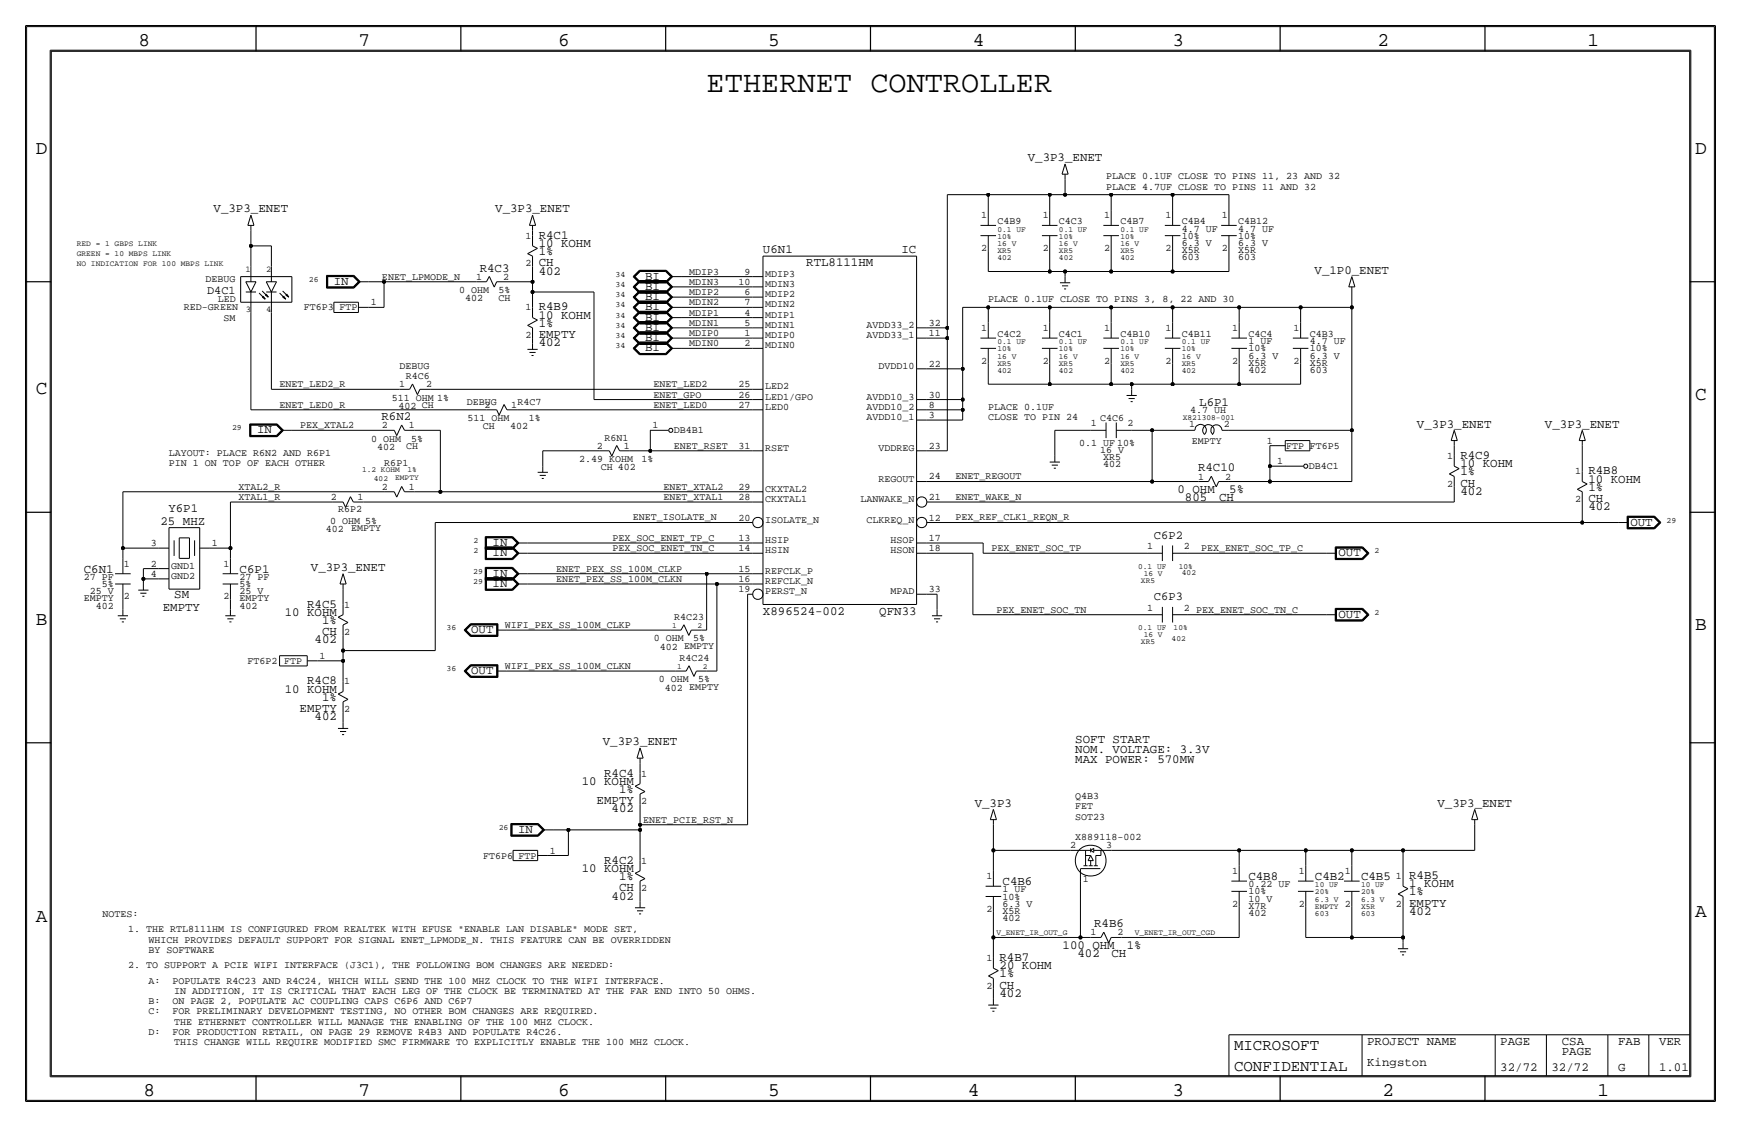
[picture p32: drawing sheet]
<svg xmlns="http://www.w3.org/2000/svg" width="432mm" height="279mm" viewBox="0 0 432 279" stroke-linecap="round" stroke-linejoin="round" font-family="sans-serif">
<defs><g id="words">
<text font-size="7.5" x="175.3" y="22.8">ETHERNET CONTROLLER</text>
<g font-size="4.8">
<text x="34.3" y="11.4">8</text>
<text x="88.9" y="11.4">7</text>
<text x="138.4" y="11.4">6</text>
<text x="190.5" y="11.4">5</text>
<text x="241.3" y="11.4">4</text>
<text x="290.8" y="11.4">3</text>
<text x="341.6" y="11.4">2</text>
<text x="393.7" y="11.4">1</text>
<text x="8.9" y="38.1">D</text>
<text x="420.4" y="38.1">D</text>
<text x="8.9" y="97.8">C</text>
<text x="420.4" y="99.1">C</text>
<text x="8.9" y="154.9">B</text>
<text x="420.4" y="156.2">B</text>
<text x="420.4" y="227.3">A</text>
<text x="8.9" y="228.6">A</text>
<text x="35.6" y="271.8">8</text>
<text x="88.9" y="271.8">7</text>
<text x="138.4" y="271.8">6</text>
<text x="190.5" y="271.8">5</text>
<text x="240" y="271.8">4</text>
<text x="290.8" y="271.8">3</text>
<text x="342.9" y="271.8">2</text>
<text x="396.2" y="271.8">1</text>
</g>
<g font-size="3.9">
<text x="306.1" y="260.4">MICROSOFT</text>
<text x="306.1" y="265.4">CONFIDENTIAL</text>
</g>
<g font-size="3.1">
<text x="254.9" y="40">V_3P3_ENET</text>
<text x="53" y="52.7">V_3P3_ENET</text>
<text x="122.8" y="52.7">V_3P3_ENET</text>
<text x="133.6" y="59.2">R4C1</text>
<text x="133.6" y="61.2">10 KOHM</text>
<text x="133.6" y="63.2">1%</text>
<text x="189.2" y="62.7">U6N1</text>
<text x="223.6" y="62.7">IC</text>
<text x="82.8" y="70.6">IN</text>
<text x="119" y="67.3">R4C3</text>
<text x="133.6" y="68.1">402</text>
<text x="133.6" y="66">CH</text>
<text x="160" y="71.9">BI</text>
<text x="160" y="69.3">BI</text>
<text x="200" y="66">RTL8111HM</text>
<text x="326" y="67.9">V_1P0_ENET</text>
<text x="133.6" y="77">R4B9</text>
<text x="160" y="77">BI</text>
<text x="160" y="74.4">BI</text>
<text x="133.6" y="81">1%</text>
<text x="133.6" y="83.8">EMPTY</text>
<text x="133.6" y="79">10 KOHM</text>
<text x="160" y="82">BI</text>
<text x="160" y="79.5">BI</text>
<text x="133.6" y="85.9">402</text>
<text x="160" y="84.6">BI</text>
<text x="160" y="87.1">BI</text>
<text x="297.4" y="100.7">L6P1</text>
<text x="63.8" y="107.4">IN</text>
<text x="94.6" y="104.1">R6N2</text>
<text x="351.4" y="106">V_3P3_ENET</text>
<text x="383.2" y="106">V_3P3_ENET</text>
<text x="362.2" y="113.8">R4C9</text>
<text x="297.1" y="116.8">R4C10</text>
<text x="362.2" y="117.9">1%</text>
<text x="362.2" y="115.8">10 KOHM</text>
<text x="394" y="119.6">10 KOHM</text>
<text x="394" y="117.6">R4B8</text>
<text x="292" y="122.2">0 OHM</text>
<text x="293.9" y="124.2">805</text>
<text x="302.3" y="124.1">CH</text>
<text x="304.9" y="122.2">5%</text>
<text x="362.2" y="122.7">402</text>
<text x="362.2" y="120.6">CH</text>
<text x="394" y="121.7">1%</text>
<text x="394" y="124.5">CH</text>
<text x="39.8" y="130.3">25 MHZ</text>
<text x="41.8" y="127.1">Y6P1</text>
<text x="394" y="126.5">402</text>
<text x="404.4" y="130.3">OUT</text>
<text x="122.2" y="137.9">IN</text>
<text x="122.2" y="135.4">IN</text>
<text x="332" y="137.9">OUT</text>
<text x="20.8" y="142">C6N1</text>
<text x="59.4" y="142">C6P1</text>
<text x="77.1" y="141.6">V_3P3_ENET</text>
<text x="122.2" y="143">IN</text>
<text x="43.2" y="148.2">SM</text>
<text x="122.2" y="145.5">IN</text>
<text x="40.4" y="151.6">EMPTY</text>
<text x="70.6" y="152.7">10 KOHM</text>
<text x="76.2" y="150.6">R4C5</text>
<text x="79.9" y="154.7">1%</text>
<text x="189.2" y="152.4">X896524-002</text>
<text x="218.1" y="152.4">QFN33</text>
<text x="332" y="153.2">OUT</text>
<text x="78" y="159.5">402</text>
<text x="79.9" y="157.5">CH</text>
<text x="116.8" y="157">OUT</text>
<text x="116.8" y="167.1">OUT</text>
<text x="70.6" y="171.7">10 KOHM</text>
<text x="76.2" y="169.7">R4C8</text>
<text x="79.9" y="173.7">1%</text>
<text x="74.3" y="176.5">EMPTY</text>
<text x="78" y="178.6">402</text>
<text x="149.5" y="184.8">V_3P3_ENET</text>
<text x="266.7" y="184.1">SOFT START</text>
<text x="266.7" y="189.2">MAX POWER: 570MW</text>
<text x="266.7" y="186.7">NOM. VOLTAGE: 3.3V</text>
<text x="144.3" y="194.6">10 KOHM</text>
<text x="149.8" y="192.5">R4C4</text>
<text x="153.5" y="196.6">1%</text>
<text x="148" y="199.4">EMPTY</text>
<text x="151.7" y="201.4">402</text>
<text x="241.8" y="200">V_3P3</text>
<text x="356.5" y="200">V_3P3_ENET</text>
<text x="128.5" y="206.5">IN</text>
<text x="149.8" y="214.1">R4C2</text>
<text x="144.3" y="216.2">10 KOHM</text>
<text x="153.5" y="218.2">1%</text>
<text x="153.5" y="221">CH</text>
<text x="248.7" y="219.5">C4B6</text>
<text x="309.6" y="218.2">C4B8</text>
<text x="326.1" y="218.2">C4B2</text>
<text x="337.6" y="218.2">C4B5</text>
<text x="349.5" y="217.9">R4B5</text>
<text x="349.5" y="220">1 KOHM</text>
<text x="349.5" y="222">1%</text>
<text x="151.7" y="223">402</text>
<text x="349.5" y="224.8">EMPTY</text>
<text x="349.5" y="226.8">402</text>
<text x="271.4" y="229.9">R4B6</text>
<text x="247.9" y="238.3">R4B7</text>
<text x="263.5" y="235.2">100 OHM</text>
<text x="267.2" y="237.2">402</text>
<text x="275.7" y="237.1">CH</text>
<text x="279.5" y="235.2">1%</text>
<text x="247.9" y="245.1">CH</text>
<text x="247.9" y="240.3">20 KOHM</text>
<text x="247.9" y="242.3">1%</text>
<text x="247.9" y="247.1">402</text>
<text x="339.1" y="259.1">PROJECT NAME</text>
<text x="372.1" y="259.1">PAGE</text>
<text x="387.3" y="259.1">CSA</text>
<text x="387.3" y="261.6">PAGE</text>
<text x="401.3" y="259.1">FAB</text>
<text x="411.5" y="259.1">VER</text>
<text x="339.1" y="264.2">Kingston</text>
<text x="372.1" y="265.4">32/72</text>
<text x="384.8" y="265.4">32/72</text>
<text x="401.3" y="265.4">G</text>
<text x="411.5" y="265.4">1.01</text>
</g>
<g font-size="3">
<text x="286.2" y="133.6">C6P2</text>
<text x="286.2" y="148.8">C6P3</text>
</g>
<text font-size="2.9" x="51.4" y="73">D4C1</text>
<g font-size="2.5">
<text x="274.3" y="47">PLACE 4.7UF CLOSE TO PINS 11 AND 32</text>
<text x="274.3" y="44.4">PLACE 0.1UF CLOSE TO PINS 11, 23 AND 32</text>
<text x="130.3" y="59.2">1</text>
<text x="243.4" y="54.1">1</text>
<text x="247.4" y="55.6">C4B9</text>
<text x="258.6" y="54.1">1</text>
<text x="262.6" y="55.6">C4C3</text>
<text x="273.8" y="54.1">1</text>
<text x="277.9" y="55.6">C4B7</text>
<text x="289.1" y="54.1">1</text>
<text x="293.1" y="55.6">C4B4</text>
<text x="293.1" y="59.2">10%</text>
<text x="293.1" y="57.4">4.7 UF</text>
<text x="303.1" y="54.1">1</text>
<text x="307.1" y="55.6">C4B12</text>
<text x="307.1" y="59.2">10%</text>
<text x="307.1" y="57.4">4.7 UF</text>
<text x="243.4" y="62.2">2</text>
<text x="258.6" y="62.2">2</text>
<text x="273.8" y="62.2">2</text>
<text x="289.1" y="62.2">2</text>
<text x="293.1" y="62.7">X5R</text>
<text x="293.1" y="61">6.3 V</text>
<text x="293.1" y="64.5">603</text>
<text x="303.1" y="62.2">2</text>
<text x="307.1" y="62.7">X5R</text>
<text x="307.1" y="61">6.3 V</text>
<text x="307.1" y="64.5">603</text>
<text x="51" y="69.9">DEBUG</text>
<text x="94.7" y="69.3">ENET_LPMODE_N</text>
<text x="118.1" y="69.4">1</text>
<text x="124.8" y="69.4">2</text>
<text x="130.3" y="66">2</text>
<text x="170.9" y="70.6">MDIN3</text>
<text x="170.9" y="68.1">MDIP3</text>
<text x="183.2" y="70.6">10</text>
<text x="184.7" y="68.1">9</text>
<text x="189.7" y="68.6">MDIP3</text>
<text x="189.7" y="71.1">MDIN3</text>
<text x="45.6" y="76.9">RED-GREEN</text>
<text x="54" y="74.9">LED</text>
<text x="75.4" y="77">FT6P3</text>
<text x="84.2" y="77">FTP</text>
<text x="91.9" y="75.7">1</text>
<text x="113.9" y="72.6">0 OHM</text>
<text x="115.4" y="74.7">402</text>
<text x="123.6" y="74.6">CH</text>
<text x="123.6" y="72.6">5%</text>
<text x="130.3" y="77">1</text>
<text x="170.9" y="75.7">MDIN2</text>
<text x="170.9" y="73.2">MDIP2</text>
<text x="184.7" y="73.2">6</text>
<text x="184.7" y="75.7">7</text>
<text x="189.7" y="76.2">MDIN2</text>
<text x="189.7" y="73.7">MDIP2</text>
<text x="245.1" y="74.9">PLACE 0.1UF CLOSE TO PINS 3, 8, 22 AND 30</text>
<text x="55.4" y="79.5">SM</text>
<text x="130.3" y="83.8">2</text>
<text x="170.9" y="78.2">MDIP1</text>
<text x="170.9" y="80.8">MDIN1</text>
<text x="170.9" y="83.3">MDIP0</text>
<text x="184.7" y="78.2">4</text>
<text x="184.7" y="83.3">1</text>
<text x="184.7" y="80.8">5</text>
<text x="189.7" y="83.8">MDIP0</text>
<text x="189.7" y="81.3">MDIN1</text>
<text x="189.7" y="78.7">MDIP1</text>
<text x="214.9" y="83.8">AVDD33_1</text>
<text x="214.9" y="81.3">AVDD33_2</text>
<text x="230.4" y="80.8">32</text>
<text x="230.4" y="83.3">11</text>
<text x="243.4" y="82.1">1</text>
<text x="247.4" y="83.6">C4C2</text>
<text x="258.6" y="82.1">1</text>
<text x="262.6" y="83.6">C4C1</text>
<text x="273.8" y="82.1">1</text>
<text x="277.9" y="83.6">C4B10</text>
<text x="289.1" y="82.1">1</text>
<text x="293.1" y="83.6">C4B11</text>
<text x="305.6" y="82.1">1</text>
<text x="309.6" y="83.6">C4C4</text>
<text x="320.8" y="82">1</text>
<text x="324.9" y="83.6">C4B3</text>
<text x="170.9" y="85.9">MDIN0</text>
<text x="184.7" y="85.9">2</text>
<text x="189.7" y="86.4">MDIN0</text>
<text x="309.6" y="87.1">10%</text>
<text x="309.6" y="88.9">6.3 V</text>
<text x="309.6" y="85.3">1 UF</text>
<text x="324.9" y="87.1">10%</text>
<text x="324.9" y="88.9">6.3 V</text>
<text x="324.9" y="85.3">4.7 UF</text>
<text x="99.1" y="91.4">DEBUG</text>
<text x="100.7" y="94">R4C6</text>
<text x="217.9" y="91.4">DVDD10</text>
<text x="230.4" y="90.9">22</text>
<text x="243.4" y="90.2">2</text>
<text x="258.6" y="90.2">2</text>
<text x="273.8" y="90.2">2</text>
<text x="289.1" y="90.2">2</text>
<text x="305.6" y="90.2">2</text>
<text x="309.6" y="92.5">402</text>
<text x="309.6" y="90.7">X5R</text>
<text x="320.8" y="90.2">2</text>
<text x="324.9" y="90.7">X5R</text>
<text x="324.9" y="92.5">603</text>
<text x="69.3" y="96">ENET_LED2_R</text>
<text x="69.3" y="101.1">ENET_LED0_R</text>
<text x="97.2" y="99.3">511 OHM 1%</text>
<text x="98.9" y="101.3">402 CH</text>
<text x="99" y="96">1</text>
<text x="105.7" y="96">2</text>
<text x="115.7" y="100.3">DEBUG</text>
<text x="120.1" y="101.1">2</text>
<text x="126.8" y="101.1">1</text>
<text x="128.3" y="100.3">R4C7</text>
<text x="162.1" y="96">ENET_LED2</text>
<text x="162.1" y="98.6">ENET_GPO</text>
<text x="162.1" y="101.1">ENET_LED0</text>
<text x="183.2" y="96">25</text>
<text x="183.2" y="98.6">26</text>
<text x="183.2" y="101.1">27</text>
<text x="189.7" y="96.5">LED2</text>
<text x="189.7" y="99.1">LED1/GPO</text>
<text x="189.7" y="101.6">LED0</text>
<text x="214.9" y="101.6">AVDD10_2</text>
<text x="214.9" y="99.1">AVDD10_3</text>
<text x="230.4" y="98.6">30</text>
<text x="230.4" y="101.1">8</text>
<text x="245.1" y="101.6">PLACE 0.1UF</text>
<text x="74.4" y="106.2">PEX_XTAL2</text>
<text x="94.7" y="106.2">2</text>
<text x="101.4" y="106.2">1</text>
<text x="115.9" y="104.4">511 OHM</text>
<text x="119.8" y="106.3">CH</text>
<text x="126.5" y="106.4">402</text>
<text x="131.2" y="104.4">1%</text>
<text x="161.8" y="106.2">1</text>
<text x="167.1" y="107.4">DB4B1</text>
<text x="214.9" y="104.1">AVDD10_1</text>
<text x="230.4" y="103.6">3</text>
<text x="245.1" y="104.1">CLOSE TO PIN 24</text>
<text x="270.5" y="105.7">1</text>
<text x="272.9" y="104.4">C4C6</text>
<text x="279.7" y="105.7">2</text>
<text x="294.9" y="105.9">1</text>
<text x="295.2" y="102.4">4.7 UH</text>
<text x="303.5" y="105.9">2</text>
<text x="41.9" y="113">LAYOUT: PLACE R6N2 AND R6P1</text>
<text x="92" y="109.5">0 OHM</text>
<text x="93.5" y="111.5">402</text>
<text x="100.7" y="111.4">CH</text>
<text x="102" y="109.5">5%</text>
<text x="148.1" y="111.3">2</text>
<text x="149.9" y="109.2">R6N1</text>
<text x="154.7" y="111.3">1</text>
<text x="167.1" y="111.3">ENET_RSET</text>
<text x="183.2" y="111.3">31</text>
<text x="189.7" y="111.8">RSET</text>
<text x="217.9" y="111.8">VDDREG</text>
<text x="230.4" y="111.3">23</text>
<text x="267.7" y="110.5">0.1 UF 10%</text>
<text x="272.9" y="112.3">16 V</text>
<text x="295.6" y="110.1">EMPTY</text>
<text x="314.2" y="110">1</text>
<text x="319" y="111.3">FTP FT6P5</text>
<text x="358.9" y="113.8">1</text>
<text x="41.9" y="115.5">PIN 1 ON TOP OF EACH OTHER</text>
<text x="95.3" y="115.6">R6P1</text>
<text x="143.7" y="114.6">2.49 KOHM</text>
<text x="149" y="116.5">CH 402</text>
<text x="159.1" y="114.6">1%</text>
<text x="217.9" y="119.4">REGOUT</text>
<text x="230.4" y="118.9">24</text>
<text x="237" y="118.9">ENET_REGOUT</text>
<text x="273.6" y="114">XR5</text>
<text x="273.6" y="115.8">402</text>
<text x="297.2" y="118.9">1</text>
<text x="303.8" y="118.9">2</text>
<text x="316.8" y="115.1">1</text>
<text x="324.6" y="116.3">DB4C1</text>
<text x="390.7" y="117.6">1</text>
<text x="59.2" y="121.4">XTAL2_R</text>
<text x="59.2" y="124">XTAL1_R</text>
<text x="82" y="124">2</text>
<text x="88.7" y="124">1</text>
<text x="94.7" y="121.4">2</text>
<text x="101.4" y="121.4">1</text>
<text x="164.6" y="124">ENET_XTAL1</text>
<text x="164.6" y="121.4">ENET_XTAL2</text>
<text x="183.2" y="121.4">29</text>
<text x="183.2" y="124">28</text>
<text x="189.7" y="124.5">CKXTAL1</text>
<text x="189.7" y="121.9">CKXTAL2</text>
<text x="213.4" y="124.5">LANWAKE_N</text>
<text x="230.4" y="124">21</text>
<text x="237" y="124">ENET_WAKE_N</text>
<text x="358.9" y="120.7">2</text>
<text x="390.7" y="124.5">2</text>
<text x="80.8" y="131.8">402</text>
<text x="81.9" y="129.8">0 OHM 5%</text>
<text x="83.9" y="127">R6P2</text>
<text x="87.1" y="131.7">EMPTY</text>
<text x="157" y="129">ENET_ISOLATE_N</text>
<text x="183.2" y="129">20</text>
<text x="189.7" y="129.5">ISOLATE_N</text>
<text x="214.9" y="129.5">CLKREQ_N</text>
<text x="230.4" y="129">12</text>
<text x="237" y="129">PEX_REF_CLK1_REQN_R</text>
<text x="37.4" y="135.4">3</text>
<text x="52.6" y="135.4">1</text>
<text x="151.9" y="134.1">PEX_SOC_ENET_TP_C</text>
<text x="151.9" y="136.7">PEX_SOC_ENET_TN_C</text>
<text x="183.2" y="134.1">13</text>
<text x="183.2" y="136.7">14</text>
<text x="189.7" y="137.2">HSIN</text>
<text x="189.7" y="134.6">HSIP</text>
<text x="220.9" y="137.2">HSON</text>
<text x="220.9" y="134.6">HSOP</text>
<text x="230.4" y="134.1">17</text>
<text x="230.4" y="136.7">18</text>
<text x="245.9" y="136.7">PEX_ENET_SOC_TP</text>
<text x="284.5" y="136.2">1</text>
<text x="293.6" y="136.2">2</text>
<text x="297.9" y="136.7">PEX_ENET_SOC_TP_C</text>
<text x="20.8" y="143.8">27 PF</text>
<text x="30.7" y="140.5">1</text>
<text x="37.4" y="143">4</text>
<text x="37.4" y="140.5">2</text>
<text x="42.4" y="143.5">GND2</text>
<text x="42.4" y="141">GND1</text>
<text x="55.4" y="140.5">1</text>
<text x="59.4" y="143.8">27 PF</text>
<text x="137.9" y="141.7">ENET_PEX_SS_100M_CLKP</text>
<text x="183.2" y="141.7">15</text>
<text x="189.7" y="142.2">REFCLK_P</text>
<text x="20.8" y="149.1">EMPTY</text>
<text x="22.2" y="147.3">25 V</text>
<text x="25.2" y="145.5">5%</text>
<text x="30.7" y="148.6">2</text>
<text x="55.4" y="148.6">2</text>
<text x="59.4" y="149.1">EMPTY</text>
<text x="59.4" y="145.5">5%</text>
<text x="59.4" y="147.3">25 V</text>
<text x="137.9" y="144.3">ENET_PEX_SS_100M_CLKN</text>
<text x="183.2" y="144.3">16</text>
<text x="183.2" y="146.8">19</text>
<text x="189.7" y="144.8">REFCLK_N</text>
<text x="189.7" y="147.3">PERST_N</text>
<text x="220.9" y="147.3">MPAD</text>
<text x="230.4" y="146.8">33</text>
<text x="23.7" y="150.9">402</text>
<text x="59.4" y="150.9">402</text>
<text x="85.3" y="150.6">1</text>
<text x="125.2" y="155.7">WIFI_PEX_SS_100M_CLKP</text>
<text x="167.2" y="153.7">R4C23</text>
<text x="247.1" y="151.9">PEX_ENET_SOC_TN</text>
<text x="284.5" y="151.4">1</text>
<text x="293.6" y="151.4">2 PEX_ENET_SOC_TN_C</text>
<text x="85.3" y="157.5">2</text>
<text x="162.1" y="159">0 OHM</text>
<text x="163.6" y="161">402 EMPTY</text>
<text x="171.9" y="159">5%</text>
<text x="61.4" y="164.6">FT6P2</text>
<text x="70.5" y="164.6">FTP</text>
<text x="79.2" y="163.3">1</text>
<text x="125.2" y="165.9">WIFI_PEX_SS_100M_CLKN</text>
<text x="168.5" y="163.8">R4C24</text>
<text x="85.3" y="169.7">1</text>
<text x="163.4" y="169.2">0 OHM</text>
<text x="164.9" y="171.2">402 EMPTY</text>
<text x="173.2" y="169.2">5%</text>
<text x="85.3" y="176.6">2</text>
<text x="159" y="192.6">1</text>
<text x="159" y="199.4">2</text>
<text x="159.5" y="204">ENET_PCIE_RST_N</text>
<text x="266.7" y="203.2">SOT23</text>
<text x="266.7" y="200.7">FET</text>
<text x="266.7" y="198.1">Q4B3</text>
<text x="266.7" y="208.3">X889118-002</text>
<text x="119.8" y="212.9">FT6P6</text>
<text x="128.6" y="212.9">FTP</text>
<text x="136.4" y="211.6">1</text>
<text x="159" y="214.1">1</text>
<text x="265.4" y="210.3">2</text>
<text x="274.3" y="210.3">3</text>
<text x="159" y="221">2</text>
<text x="244.6" y="217.9">1</text>
<text x="248.7" y="221.2">1 UF</text>
<text x="268.6" y="218.6">1</text>
<text x="305.6" y="216.7">1</text>
<text x="309.6" y="220">0.22 UF</text>
<text x="309.6" y="221.7">10%</text>
<text x="322.1" y="216.7">1</text>
<text x="333.5" y="216.7">1</text>
<text x="346.2" y="217.9">1</text>
<text x="25.4" y="227.3">NOTES:</text>
<text x="244.6" y="226.1">2</text>
<text x="248.7" y="223">10%</text>
<text x="248.7" y="226.6">X5R</text>
<text x="248.7" y="224.8">6.3 V</text>
<text x="305.6" y="224.8">2</text>
<text x="309.6" y="225.3">X7R</text>
<text x="309.6" y="223.5">10 V</text>
<text x="309.6" y="227.1">402</text>
<text x="322.1" y="224.8">2</text>
<text x="333.5" y="224.8">2</text>
<text x="346.2" y="224.8">2</text>
<text x="31.7" y="231.1">1. THE RTL8111HM IS CONFIGURED FROM REALTEK WITH EFUSE &quot;ENABLE LAN DISABLE&quot; MODE SET,</text>
<text x="36.8" y="233.7">WHICH PROVIDES DEFAULT SUPPORT FOR SIGNAL ENET_LPMODE_N. THIS FEATURE CAN BE OVERRIDDEN</text>
<text x="248.7" y="228.3">402</text>
<text x="270.5" y="231.9">1</text>
<text x="277.2" y="231.9">2</text>
<text x="36.8" y="236.2">BY SOFTWARE</text>
<text x="244.6" y="238.3">1</text>
<text x="31.7" y="240">2. TO SUPPORT A PCIE WIFI INTERFACE (J3C1), THE FOLLOWING BOM CHANGES ARE NEEDED:</text>
<text x="36.8" y="243.8">A:</text>
<text x="42.8" y="243.8">POPULATE R4C23 AND R4C24, WHICH WILL SEND THE 100 MHZ CLOCK TO THE WIFI INTERFACE.</text>
<text x="244.6" y="245.1">2</text>
<text x="36.8" y="251.5">C:</text>
<text x="36.8" y="248.9">B:</text>
<text x="42.8" y="251.5">FOR PRELIMINARY DEVELOPMENT TESTING, NO OTHER BOM CHANGES ARE REQUIRED.</text>
<text x="42.8" y="248.9">ON PAGE 2, POPULATE AC COUPLING CAPS C6P6 AND C6P7</text>
<text x="43.2" y="246.4">IN ADDITION, IT IS CRITICAL THAT EACH LEG OF THE CLOCK BE TERMINATED AT THE FAR END INTO 50 OHMS.</text>
<text x="36.8" y="256.5">D:</text>
<text x="42.8" y="256.5">FOR PRODUCTION RETAIL, ON PAGE 29 REMOVE R4B3 AND POPULATE R4C26.</text>
<text x="43.2" y="254">THE ETHERNET CONTROLLER WILL MANAGE THE ENABLING OF THE 100 MHZ CLOCK.</text>
<text x="43.2" y="259.1">THIS CHANGE WILL REQUIRE MODIFIED SMC FIRMWARE TO EXPLICITLY ENABLE THE 100 MHZ CLOCK.</text>
</g>
<g font-size="2.2">
<text x="60.9" y="67.3">1</text>
<text x="66" y="67.3">2</text>
<text x="61" y="77.5">3</text>
<text x="66" y="77.5">4</text>
</g>
<g font-size="2">
<text x="247.4" y="59.2">10%</text>
<text x="247.4" y="57.4">0.1 UF</text>
<text x="262.6" y="59.2">10%</text>
<text x="262.6" y="57.4">0.1 UF</text>
<text x="277.9" y="59.2">10%</text>
<text x="277.9" y="57.4">0.1 UF</text>
<text x="19" y="63.5">GREEN = 10 MBPS LINK</text>
<text x="19" y="61">RED = 1 GBPS LINK</text>
<text x="247.4" y="64.5">402</text>
<text x="247.4" y="62.7">XR5</text>
<text x="247.4" y="60.9">16 V</text>
<text x="262.6" y="64.5">402</text>
<text x="262.6" y="62.7">XR5</text>
<text x="262.6" y="61">16 V</text>
<text x="277.9" y="64.5">402</text>
<text x="277.9" y="62.7">XR5</text>
<text x="277.9" y="61">16 V</text>
<text x="19" y="66">NO INDICATION FOR 100 MBPS LINK</text>
<text x="76.6" y="69.8">26</text>
<text x="152.6" y="68.6">34</text>
<text x="152.6" y="71.1">34</text>
<text x="152.6" y="73.7">34</text>
<text x="152.6" y="76.2">34</text>
<text x="152.6" y="81.3">34</text>
<text x="152.6" y="83.8">34</text>
<text x="152.7" y="78.7">34</text>
<text x="152.6" y="86.4">34</text>
<text x="247.4" y="87.1">10%</text>
<text x="247.4" y="85.3">0.1 UF</text>
<text x="247.4" y="88.9">16 V</text>
<text x="262.6" y="87.1">10%</text>
<text x="262.6" y="85.3">0.1 UF</text>
<text x="262.6" y="88.9">16 V</text>
<text x="277.9" y="87.1">10%</text>
<text x="277.9" y="85.3">0.1 UF</text>
<text x="277.9" y="88.9">16 V</text>
<text x="293.1" y="87.1">10%</text>
<text x="293.1" y="85.3">0.1 UF</text>
<text x="293.1" y="88.9">16 V</text>
<text x="247.4" y="92.5">402</text>
<text x="247.4" y="90.7">XR5</text>
<text x="262.6" y="92.5">402</text>
<text x="262.6" y="90.7">XR5</text>
<text x="277.9" y="92.4">402</text>
<text x="277.9" y="90.7">XR5</text>
<text x="293.1" y="92.4">402</text>
<text x="293.1" y="90.7">XR5</text>
<text x="57.6" y="106.7">29</text>
<text x="293.4" y="104.1">X821308-001</text>
<text x="89.8" y="117.1">1.2 KOHM</text>
<text x="92.7" y="119.1">402</text>
<text x="98" y="119">EMPTY</text>
<text x="101" y="117.1">1%</text>
<text x="413.3" y="129.5">29</text>
<text x="117.4" y="134.6">2</text>
<text x="117.4" y="137.2">2</text>
<text x="340.9" y="137.2">2</text>
<text x="117.3" y="142.2">29</text>
<text x="282.3" y="141">0.1 UF</text>
<text x="283.7" y="142.7">16 V</text>
<text x="292.4" y="141">10%</text>
<text x="293.1" y="142.5">402</text>
<text x="117.3" y="144.8">29</text>
<text x="283" y="144.5">XR5</text>
<text x="166.7" y="155.7">1</text>
<text x="173" y="155.7">2</text>
<text x="340.9" y="152.4">2</text>
<text x="110.7" y="156.2">36</text>
<text x="282.3" y="156.2">0.1 UF</text>
<text x="283" y="159.8">XR5</text>
<text x="283.7" y="158">16 V</text>
<text x="290.6" y="159">402</text>
<text x="291.1" y="156.2">10%</text>
<text x="110.7" y="166.4">36</text>
<text x="167.9" y="165.9">1</text>
<text x="174.3" y="165.9">2</text>
<text x="123.7" y="205.7">26</text>
<text x="326.1" y="220">10 UF</text>
<text x="326.1" y="221.7">20%</text>
<text x="337.6" y="220">10 UF</text>
<text x="337.6" y="221.7">20%</text>
<text x="326.1" y="225.3">EMPTY</text>
<text x="326.1" y="223.5">6.3 V</text>
<text x="326.1" y="227.1">603</text>
<text x="337.6" y="223.5">6.3 V</text>
<text x="337.6" y="225.3">X5R</text>
<text x="337.6" y="227.1">603</text>
<text x="247.1" y="231.9">V_ENET_IR_OUT_G</text>
<text x="281.4" y="231.9">V_ENET_IR_OUT_CGD</text>
</g>
</g></defs>
<!-- layer: Nets -->
<g fill="none" stroke="#000" stroke-width=".25">
<path d="M62.2 57.2v3.8zM132.1 57.1v1.3zM234.9 48.3h10.2zM234.9 48.3v33zM245.1 48.3h15.2zM245.1 48.3v3.8zM260.3 48.3h3.9zM260.3 48.3v3.8zM264.2 44.4v3.9zM264.2 48.3h11.4zM275.6 48.3v3.8zM275.6 48.3h15.2z"/>
<path d="M290.8 48.3h14zM290.8 48.3v3.8zM304.8 48.3v3.8zM62.2 77.5v24.1zM62.2 61h5.1zM62.2 61v5zM67.3 77.5v19zM67.3 61v5zM91.4 76.2h3.8zM91.4 69.8h3.8zM95.2 69.8v6.4zM95.2 69.8h22.9z"/>
<path d="M125.7 69.8h6.4zM132.1 66v3.8zM132.1 69.9v2.5zM132.1 72.4v3.8zM132.1 72.4h15.2zM147.3 72.4v26.7zM168.9 76.2h17.8zM168.9 71.1h17.8zM168.9 68.6h17.8zM168.9 73.7h17.8zM168.9 78.7h17.8zM238.8 76.2h6.3z"/>
<path d="M238.8 76.2v15.2zM245.1 76.2v3.8zM245.1 67.3h15.3zM245.1 62.2v5.1zM245.1 76.2h15.3zM260.3 76.2h15.3zM260.4 76.2v3.8zM260.4 67.3h3.8zM260.4 62.2v5.1zM264.2 67.3v1.3zM264.2 67.3h11.4zM275.6 76.2h15.2z"/>
<path d="M275.6 76.2v3.8zM275.6 67.3h15.2zM275.6 62.2v5.1zM290.8 76.2h16.5zM290.8 76.2v3.8zM290.8 62.2v5.1zM290.8 67.3h14zM304.8 62.2v5.1zM307.3 76.2h15.3zM307.3 76.2v3.8zM322.6 76.2h12.7zM322.6 76.2v3.8z"/>
<path d="M335.3 72.4v3.8zM335.3 76.2v30.5zM67.3 96.5h31.8zM106.7 96.5h80zM132.1 83.8v1.3zM147.3 99.1h39.4zM168.9 83.8h17.8zM168.9 86.4h17.8zM168.9 81.3h17.8zM229.9 81.3h5.1zM229.9 83.8h5.1zM229.9 91.4h8.9z"/>
<path d="M229.9 99.1h8.9zM234.9 81.3v2.5zM234.9 83.8v28zM238.8 91.4v7.7zM238.8 99.1v2.5zM245.1 90.2v5zM245.1 95.2h15.2zM260.3 95.2h15.3zM260.3 90.2v5zM275.6 95.2h5.1zM275.6 90.2v5zM280.7 95.2v1.3z"/>
<path d="M280.7 95.2h10.1zM290.8 95.2h16.5zM290.8 90.2v5zM307.3 90.2v5zM307.3 95.2h15.3zM322.6 90.2v5zM62.2 101.6h58.4zM72.4 106.7h22.8zM102.9 106.7h6.3zM109.2 106.7v15.2zM128.3 101.6h58.4zM134.6 111.8v3.8z"/>
<path d="M134.6 111.8h14zM156.2 111.8h5.1zM161.3 111.8h25.4zM161.3 106.7v5.1zM229.9 119.4h55.8zM229.9 111.8h5.1zM229.9 101.6h8.9zM229.9 104.1h8.9zM238.8 101.6v2.5zM261.6 106.7v6.3zM261.6 106.7h8.9zM280.7 106.7h5z"/>
<path d="M285.8 106.7h8.8zM285.8 106.7v12.7zM285.8 119.4h11.4zM304.8 119.4h10.2zM304.8 106.7h30.5zM315 119.4h20.3zM315 115.6v3.8zM315 110.5v5.1zM315 110.5h1.2zM315 115.6h3.8zM335.3 106.7v12.7zM360.7 110.5v2.5z"/>
<path d="M392.4 110.5v6.3zM30.5 121.9h64.7zM30.5 121.9v14zM30.5 135.9h8.9zM30.5 135.9v2.5zM52.1 135.9h5zM57.1 124.5h25.4zM57.1 124.5v11.4zM57.1 135.9v2.5zM90.2 124.5h96.5zM102.9 121.9h6.3zM107.9 129.5v31.8z"/>
<path d="M107.9 129.5h78.8zM109.2 121.9h77.5zM130.8 137.2h55.9zM130.8 134.6h55.9zM229.9 137.2h11.4zM229.9 124.5h130.8zM229.9 134.6h13.9zM229.9 129.5h162.5zM241.3 137.2v15.2zM243.8 134.6v2.6zM243.8 137.2h40.7zM294.6 137.2h34.3z"/>
<path d="M360.7 120.6v3.9zM392.4 129.5h8.9zM392.4 124.5v5zM30.5 148.6v2.5zM35.6 143.5v1.3zM35.6 141v2.5zM35.6 143.5h3.8zM35.6 141h3.8zM57.2 148.6v2.5zM85.1 157.5v3.8zM85.1 146v3.9zM125.7 156.2h40.7z"/>
<path d="M130.8 144.8h47zM130.8 142.2h44.5zM174 156.2h1.3zM175.3 142.2v14zM175.3 142.2h11.4zM177.8 144.8v21.6zM177.8 144.8h8.9zM185.4 147.3v57.2zM185.4 147.3h1.3zM229.9 147.3h2.5zM232.4 147.3v3.8zM241.3 152.4h43.2z"/>
<path d="M294.6 152.4h34.3zM78.7 163.8h6.4zM85.1 161.3h22.8zM85.1 161.3v2.5zM85.1 163.8v5.1zM85.1 176.5v2.6zM125.7 166.4h41.9zM175.3 166.4h2.5zM158.7 199.4v5.1zM158.7 189.2v2.6zM135.9 212.1h5.1zM137.2 205.7h3.8z"/>
<path d="M141 205.7v6.4zM141 205.7h17.7zM158.7 204.5v1.2zM158.7 205.7v7.7zM158.7 204.5h26.7zM246.4 204.5v6.3zM246.4 210.8h19zM246.4 210.8v5.1zM268 218.4v14zM275.6 210.8h31.7zM307.3 210.8h16.6zM307.3 210.8v3.8z"/>
<path d="M323.8 210.8h11.5zM323.8 210.8v3.8zM335.3 210.8h12.7zM335.3 210.8v3.8zM348 210.8v6.4zM348 210.8h17.8zM365.8 204.5v6.3zM158.8 221v2.5zM246.4 232.4h21.6zM246.4 226.1v6.3zM246.4 232.4v5.1zM268 232.4h2.5z"/>
<path d="M278.1 232.4h29.2zM307.3 224.8v7.6zM323.8 232.4h11.5zM323.8 224.8v7.6zM335.3 232.4h12.7zM335.3 224.8v7.6zM348 224.8v7.6zM348 232.4v1.3zM246.4 245.1v2.5z"/>
</g>
<g fill="#000" stroke="#000" stroke-width=".25">
<circle cx="245.1" cy="48.3" r=".41"/>
<circle cx="260.3" cy="48.3" r=".41"/>
<circle cx="264.2" cy="48.3" r=".41"/>
<circle cx="275.6" cy="48.3" r=".41"/>
<circle cx="290.8" cy="48.3" r=".41"/>
<circle cx="62.2" cy="61" r=".41"/>
<circle cx="95.2" cy="69.9" r=".41"/>
<circle cx="132.1" cy="69.9" r=".41"/>
<circle cx="132.1" cy="72.4" r=".41"/>
<circle cx="245.1" cy="76.2" r=".41"/>
<circle cx="260.3" cy="76.2" r=".41"/>
<circle cx="260.3" cy="67.3" r=".41"/>
<circle cx="264.2" cy="67.3" r=".41"/>
<circle cx="275.6" cy="67.3" r=".41"/>
<circle cx="275.6" cy="76.2" r=".41"/>
<circle cx="290.8" cy="76.2" r=".41"/>
<circle cx="290.8" cy="67.3" r=".41"/>
<circle cx="307.3" cy="76.2" r=".41"/>
<circle cx="322.6" cy="76.2" r=".41"/>
<circle cx="335.3" cy="76.2" r=".41"/>
<circle cx="234.9" cy="83.8" r=".41"/>
<circle cx="234.9" cy="81.3" r=".41"/>
<circle cx="238.8" cy="99.1" r=".41"/>
<circle cx="238.8" cy="91.4" r=".41"/>
<circle cx="260.3" cy="95.3" r=".41"/>
<circle cx="275.6" cy="95.3" r=".41"/>
<circle cx="280.7" cy="95.3" r=".41"/>
<circle cx="290.8" cy="95.3" r=".41"/>
<circle cx="307.3" cy="95.3" r=".41"/>
<circle cx="161.3" cy="111.8" r=".41"/>
<circle cx="238.8" cy="101.6" r=".41"/>
<circle cx="285.7" cy="119.4" r=".41"/>
<circle cx="285.7" cy="106.7" r=".41"/>
<circle cx="315" cy="115.6" r=".41"/>
<circle cx="315" cy="119.4" r=".41"/>
<circle cx="335.3" cy="106.7" r=".41"/>
<circle cx="30.5" cy="135.9" r=".41"/>
<circle cx="57.1" cy="135.9" r=".41"/>
<circle cx="109.2" cy="121.9" r=".41"/>
<circle cx="392.4" cy="129.5" r=".41"/>
<circle cx="35.6" cy="143.5" r=".41"/>
<circle cx="175.3" cy="142.2" r=".41"/>
<circle cx="177.8" cy="144.8" r=".41"/>
<circle cx="85.1" cy="161.3" r=".41"/>
<circle cx="85.1" cy="163.8" r=".41"/>
<circle cx="141" cy="205.7" r=".41"/>
<circle cx="158.7" cy="204.5" r=".41"/>
<circle cx="158.7" cy="205.7" r=".41"/>
<circle cx="246.4" cy="210.8" r=".41"/>
<circle cx="307.3" cy="210.8" r=".41"/>
<circle cx="323.8" cy="210.8" r=".41"/>
<circle cx="335.3" cy="210.8" r=".41"/>
<circle cx="348" cy="210.8" r=".41"/>
<circle cx="246.4" cy="232.4" r=".41"/>
<circle cx="268" cy="232.4" r=".41"/>
<circle cx="335.3" cy="232.4" r=".41"/>
<circle cx="348" cy="232.4" r=".41"/>
</g>
<!-- layer: Components -->
<g fill="none" stroke="#000" stroke-width=".25">
<path d="M61.5 55.9h1.5zM62.2 55.9v1.3zM62.2 53.3l.8 2.6zM62.2 53.3l-.7 2.6zM131.3 55.9h1.5zM132.1 53.3l.7 2.6zM132.1 53.3l-.8 2.6zM132.1 55.9v1.3zM132.1 58.4v2.6zM243.2 55.9h3.8zM243.2 58.4h3.8zM245.1 52.1v3.8z"/>
<path d="M245.1 58.4v3.8zM258.4 55.9h3.9zM258.4 58.4h3.9zM260.3 52.1v3.8zM260.3 58.4v3.8zM263.4 43.2h1.5zM264.2 43.2v1.3zM264.2 40.6l.7 2.6zM264.2 40.6l-.8 2.6zM273.7 55.9h3.8zM273.7 58.4h3.8zM275.6 52.1v3.8z"/>
<path d="M275.6 58.4v3.8zM288.9 55.9h3.9zM288.9 58.4h3.9zM290.8 52.1v3.8zM290.8 58.4v3.8zM302.9 55.9h3.8zM302.9 58.4h3.8zM304.8 52.1v3.8zM304.8 58.4v3.8zM59.7 74.9h12.7zM59.7 68.6h12.7zM59.7 68.6v6.3z"/>
<path d="M61 69.9l1.2 2.5zM61 69.9h2.5zM61 72.4h2.5zM62.2 66v3.9zM62.2 72.4v5.1zM63.5 69.9l-1.3 2.5zM64.3 72.6l1.5 1.6zM65 72.1l1.5 1.6zM65 73.7l.8 .5zM65.3 73.4l-.3 .3zM65.3 73.4l.5 .8zM65.8 73.2l.7 .5z"/>
<path d="M66 72.9l-.2 .3zM66 72.9l.5 .8zM66 69.9h2.6zM66 72.4h2.6zM66 69.9l1.3 2.5zM67.3 72.4v5.1zM67.3 66v3.9zM68.6 69.9l-1.3 2.5zM69.3 72.6l1.6 1.6zM70.1 72.1l1.5 1.6zM70.1 73.7l.8 .5zM70.4 73.4l-.3 .3z"/>
<path d="M70.4 73.4l.5 .8zM70.9 73.2l.7 .5zM71.1 72.9l.5 .8zM71.1 72.9l-.2 .3zM72.4 68.6v6.3zM81 68.3v3.1zM81 71.4h6.8zM81 68.3h6.8zM81.1 68.4h6.6zM81.1 68.4v2.9zM81.1 71.3h6.6zM81.2 68.5h6.5z"/>
<path d="M81.2 68.5v2.7zM81.2 71.2h6.5zM81.3 68.6h6.3zM81.3 68.6v2.5zM81.3 71.1h6.3zM82.8 77.5h6.1zM82.8 74.9v2.6zM82.8 74.9h6.1zM87.6 68.6l1.3 1.3zM87.6 71.1l1.3-1.2zM87.7 68.5l1.4 1.4zM87.7 71.2l1.4-1.3z"/>
<path d="M87.7 68.4l1.5 1.5zM87.7 71.3l1.5-1.4zM87.8 71.4l1.6-1.5zM87.8 68.3l1.6 1.6zM88.9 69.9h2.5zM88.9 74.9v2.6zM88.9 76.2h2.5zM118.1 69.9h2.5zM121.4 68.5l-.8 1.4zM121.4 68.5l1.2 2.7zM123.2 69.9l-.6 1.3zM123.2 69.9h2.5z"/>
<path d="M130.9 62.9l1.2 .6zM130.9 62.9l2.4-1.3zM132.1 76.2v2.5zM132.1 78.7l1.2 .6zM132.1 63.5v2.5zM132.1 61l1.2 .6zM157 78.7l1.6 1.6zM157 78.7l1.6-1.5zM157 76.2l1.6 1.6zM157 73.7l1.6 1.5zM157 71.1l1.6 1.6zM157 76.2l1.6-1.6z"/>
<path d="M157 73.7l1.6-1.6zM157 71.1l1.6-1.6zM157 68.6l1.6 1.6zM157 68.6l1.6-1.6zM157.2 78.7l1.4 1.5zM157.2 76.2l1.4 1.5zM157.2 73.7l1.4 1.4zM157.2 71.1l1.4 1.5zM157.2 76.2l1.4-1.5zM157.2 68.6l1.4 1.5zM157.2 71.1l1.4-1.5zM157.3 78.7l1.4-1.3z"/>
<path d="M157.3 76.2l1.4-1.4zM157.3 73.7l1.4-1.4zM157.3 78.7l1.4 1.4zM157.3 76.2l1.4 1.4zM157.3 73.7l1.4 1.3zM157.3 71.1l1.4-1.4zM157.3 68.6l1.4-1.4zM157.3 71.1l1.4 1.4zM157.3 68.6l1.4 1.4zM157.5 78.7l1.2-1.2zM157.5 76.2l1.2-1.3zM157.5 73.7l1.2-1.3z"/>
<path d="M157.5 71.1l1.2-1.2zM157.5 78.7l1.2 1.3zM157.5 76.2l1.2 1.3zM157.5 73.7l1.2 1.2zM157.5 68.6l1.2-1.3zM157.5 71.1l1.2 1.3zM157.5 68.6l1.2 1.3zM158.6 79.7h6.7zM158.6 77.2h6.7zM158.6 74.6h6.7zM158.6 77.8h6.7zM158.6 75.2h6.7z"/>
<path d="M158.6 72.7h6.7zM158.6 72.1h6.7zM158.6 69.5h6.7zM158.6 67h6.7zM158.6 70.2h6.7zM158.6 79.8h6.6zM158.6 77.3h6.6zM158.6 74.7h6.6zM158.6 77.7h6.6zM158.6 75.1h6.6zM158.6 72.2h6.6zM158.6 69.6h6.6z"/>
<path d="M158.6 67.1h6.6zM158.6 72.6h6.6zM158.6 70.1h6.6zM158.6 77.3l-1.4 1.4zM158.6 72.2l-1.4 1.5zM158.6 67.1l-1.4 1.5zM158.7 79.9h6.4zM158.7 77.4h6.4zM158.7 74.8h6.4zM158.7 72.3h6.4zM158.7 77.6h6.4zM158.7 75h6.4z"/>
<path d="M158.7 69.7h6.4zM158.7 67.2h6.4zM158.7 72.5h6.4zM158.7 70h6.4zM158.7 77.5h6.4zM158.7 74.9h6.4zM158.7 72.4h6.4zM158.7 69.9h6.4zM158.7 67.3h6.4zM165.1 77.5l1.3-1.3zM165.1 77.5l1.3 1.2zM165.1 74.9l1.3 1.3z"/>
<path d="M165.1 74.9l1.3-1.2zM165.1 72.4l1.3-1.3zM165.1 69.9l1.3-1.3zM165.1 72.4l1.3 1.3zM165.1 69.9l1.3 1.2zM165.1 67.3l1.3 1.3zM165.1 79.9l1.4 1.4zM165.1 77.6l1.4-1.4zM165.1 75l1.4-1.3zM165.1 77.4l1.4 1.3zM165.1 74.8l1.4 1.4zM165.1 72.3l1.4 1.4z"/>
<path d="M165.1 72.5l1.4-1.4zM165.1 70l1.4-1.4zM165.1 69.7l1.4 1.4zM165.1 67.2l1.4 1.4zM165.2 79.8l1.5 1.5zM165.2 77.3l1.5 1.4zM165.2 74.7l1.5 1.5zM165.2 72.2l1.5 1.5zM165.2 69.6l1.5 1.5zM165.2 67.1l1.5 1.5zM165.2 75.1l1.5-1.4zM165.3 79.7l1.5 1.6z"/>
<path d="M165.3 77.2l1.5 1.5zM165.3 74.6l1.5 1.6zM165.3 77.8l1.5-1.6zM165.3 72.1l1.5 1.6zM165.3 69.5l1.5 1.6zM165.3 67l1.5 1.6zM165.3 75.2l1.5-1.5zM165.3 72.7l1.5-1.6zM165.3 70.2l1.5-1.6zM166.4 78.7h2.5zM166.4 76.2h2.5zM166.4 73.7h2.5z"/>
<path d="M166.4 71.1h2.5zM166.4 68.6h2.5zM166.7 78.7l-1.5 1.5zM166.7 76.2l-1.5 1.5zM166.7 71.1l-1.5 1.5zM166.7 68.6l-1.5 1.5zM186.7 78.7h2.5zM186.7 68.6h2.5zM186.7 76.2h2.5zM186.7 73.7h2.5zM186.7 71.1h2.5zM189.2 63.5h38.1z"/>
<path d="M189.2 63.5v86.4zM227.3 63.5v86.4zM262.9 70.1h2.5zM263.4 70.9h1.5zM263.9 71.6h.5zM264.2 68.6v1.5zM334.5 71.1h1.5zM335.3 68.6l-.8 2.5zM335.3 71.1v1.3zM335.3 68.6l.7 2.5zM99.1 96.5h2.5zM102.3 95.2l-.7 1.3z"/>
<path d="M102.3 95.2l1.2 2.6zM104.1 96.5l-.6 1.3zM104.1 96.5h2.6zM130.8 86.6h2.5zM130.9 80.7l2.4-1.4zM130.9 80.7l1.2 .6zM131.3 87.4h1.5zM131.8 88.1h.5zM132.1 85.1v1.5zM132.1 81.3v2.5zM157 81.3l1.6 1.6zM157 81.3l1.6-1.6z"/>
<path d="M157 83.8l1.6 1.6zM157 86.4l1.6 1.5zM157 83.8l1.6-1.6zM157 86.4l1.6-1.6zM157.2 81.3l1.4 1.5zM157.2 83.8l1.4 1.5zM157.2 86.4l1.4 1.4zM157.2 81.3l1.4-1.5zM157.2 86.4l1.4-1.5zM157.3 81.3l1.4-1.4zM157.3 83.8l1.4-1.4zM157.3 86.4l1.4-1.4z"/>
<path d="M157.3 81.3l1.4 1.4zM157.3 83.8l1.4 1.4zM157.3 86.4l1.4 1.3zM157.5 81.3l1.2-1.3zM157.5 83.8l1.2-1.2zM157.5 86.4l1.2-1.3zM157.5 81.3l1.2 1.3zM157.5 83.8l1.2 1.3zM157.5 86.4l1.2 1.2zM158.6 82.9h6.7zM158.6 82.2h6.7zM158.6 85.4h6.7z"/>
<path d="M158.6 87.9h6.7zM158.6 80.3h6.7zM158.6 84.8h6.7zM158.6 82.3h6.6zM158.6 82.8h6.6zM158.6 85.3h6.6zM158.6 87.8h6.6zM158.6 84.9h6.6zM158.6 80.2h6.6zM158.6 82.3l-1.4 1.5zM158.7 82.4h6.4zM158.7 85h6.4z"/>
<path d="M158.7 82.7h6.4zM158.7 85.2h6.4zM158.7 87.7h6.4zM158.7 80.1h6.4zM158.7 82.6h6.4zM158.7 85.1h6.4zM158.7 80h6.4zM158.7 87.6h6.4zM165.1 82.6l1.3-1.3zM165.1 85.1l1.3-1.3zM165.1 80l1.3 1.3zM165.1 82.6l1.3 1.2z"/>
<path d="M165.1 87.6l1.3-1.2zM165.1 80l1.3-1.3zM165.1 85.1l1.3 1.3zM165.1 82.7l1.4-1.4zM165.1 85.2l1.4-1.4zM165.1 87.7l1.4-1.3zM165.1 82.4l1.4 1.4zM165.1 85l1.4 1.4zM165.1 80.1l1.4-1.4zM165.2 82.3l1.5 1.5zM165.2 82.8l1.5-1.5zM165.2 85.3l1.5-1.5z"/>
<path d="M165.2 84.9l1.5 1.5zM165.2 87.8l1.5-1.4zM165.3 82.2l1.5 1.6zM165.3 82.9l1.5-1.6zM165.3 85.4l1.5-1.6zM165.3 84.8l1.5 1.6zM165.3 87.9l1.5-1.5zM165.3 80.3l1.5-1.6zM166.4 81.3h2.5zM166.4 83.8h2.5zM166.4 86.4h2.5zM186.7 96.5h2.5z"/>
<path d="M186.7 99.1h2.5zM186.7 86.4h2.5zM186.7 83.8h2.5zM186.7 81.3h2.5zM227.3 91.4h2.6zM227.3 83.8h2.6zM227.3 81.3h2.6zM227.3 99.1h2.6zM243.2 83.8h3.8zM243.2 86.4h3.8zM245.1 80v3.8zM245.1 86.4v3.8z"/>
<path d="M258.4 83.8h3.9zM258.4 86.4h3.9zM260.3 80v3.8zM260.3 86.4v3.8zM273.7 83.8h3.8zM273.7 86.4h3.8zM275.6 80v3.8zM275.6 86.4v3.8zM279.4 98h2.5zM279.9 98.8h1.5zM280.4 99.6h.5zM280.7 96.5v1.5z"/>
<path d="M288.9 83.8h3.9zM288.9 86.4h3.9zM290.8 80v3.8zM290.8 86.4v3.8zM305.4 83.8h3.9zM305.4 86.4h3.9zM307.3 80v3.8zM307.3 86.4v3.8zM320.6 83.8h3.9zM320.6 86.4h3.9zM322.6 80v3.8zM322.6 86.4v3.8z"/>
<path d="M61.9 105.1v3.2zM61.9 108.3h6.8zM61.9 105.1h6.8zM62 105.2h6.7zM62 105.2v3zM62 108.2h6.7zM62.1 105.3h6.5zM62.1 105.3v2.8zM62.1 108.1h6.5zM62.2 105.4h6.4zM62.2 105.4v2.6zM62.2 108h6.4z"/>
<path d="M68.6 105.4l1.2 1.3zM68.6 108l1.2-1.3zM68.6 105.3l1.4 1.4zM68.6 108.1l1.4-1.4zM68.7 105.2l1.5 1.5zM68.7 108.2l1.5-1.5zM68.7 105.1l1.6 1.6zM68.7 108.3l1.6-1.6zM69.8 106.7h2.6zM95.2 106.7h2.6zM97.8 106.7l.6 1.3zM99.6 105.4l.7 1.3z"/>
<path d="M99.6 105.4l-1.2 2.6zM100.3 106.7h2.6zM120.6 101.6h2.6zM123.2 101.6l.6 1.3zM125 100.3l.7 1.3zM125 100.3l-1.2 2.6zM125.7 101.6h2.6zM133.3 117.1h2.6zM133.9 117.9h1.5zM134.4 118.6h.5zM134.6 115.6v1.5zM148.6 111.8h2.5z"/>
<path d="M151.1 111.8l.6 1.3zM153 110.4l-1.3 2.7zM153 110.4l.7 1.4zM153.7 111.8h2.5zM161.2 106.7h4.6zM186.7 111.8h2.5zM186.7 101.6h2.5zM227.3 119.4h2.6zM227.3 111.8h2.6zM227.3 104.1h2.6zM227.3 101.6h2.6zM260.3 114.6h2.6z"/>
<path d="M260.9 115.3h1.5zM261.4 116.1h.5zM261.6 113v1.6zM270.5 106.7h3.8zM274.3 104.7v3.9zM276.9 106.7h3.8zM276.9 104.7v3.9zM294.6 106.7h1.8zM296.4 106.6a1.42 1.42 0 0 1 2-1.2 1.42 1.42 0 0 1 .3 2.3M297.2 119.4h2.5zM298.7 107.7a1.42 1.42 0 0 1 0-2 1.42 1.42 0 0 1 2 0 1.42 1.42 0 0 1 0 2M300.4 118.1l1.3 2.6z"/>
<path d="M300.4 118.1l-.7 1.3zM302.3 119.4h2.5zM302.3 119.4l-.6 1.3zM303.1 106.7h1.7zM303.1 106.7a1.38 1.38 0 0 0-2-1.3 1.38 1.38 0 0 0-.3 2.3M316.2 110.5h2.6zM318.7 115.6h4.6zM318.8 109.2v2.6zM318.8 111.8h6.1zM318.8 109.2h6.1zM324.9 109.2v2.6zM359.5 117.5l1.2 .6z"/>
<path d="M359.5 117.5l2.4-1.3zM359.9 109.2h1.5zM360.7 113v2.6zM360.7 118.1v2.6zM360.7 115.6l1.2 .6zM360.7 106.7l-.8 2.5zM360.7 106.7l.7 2.5zM360.7 109.2v1.3zM391.7 109.2h1.5zM392.4 116.8v2.6zM392.4 119.4l1.2 .6zM392.4 106.7l-.7 2.5z"/>
<path d="M392.4 109.2v1.3zM392.4 106.7l.8 2.5zM30.5 138.4v3.8zM39.4 135.9h2.5zM41.9 130.8v15.3zM41.9 130.8h7.6zM43.2 134v3.8zM44.4 138.4h2.6zM44.4 133.4v5zM44.4 133.4h2.6zM47 133.4v5zM48.3 134v3.8z"/>
<path d="M49.5 135.9h2.6zM49.5 130.8v15.3zM57.1 138.4v3.8zM82.5 124.5h2.6zM85.1 124.5l.6 1.3zM86.9 123.1l.7 1.4zM86.9 123.1l-1.2 2.7zM87.6 124.5h2.6zM95.2 121.9h2.6zM97.8 121.9l.6 1.3zM99.6 120.6l.7 1.3zM99.6 120.6l-1.2 2.6z"/>
<path d="M100.3 121.9h2.6zM120.3 135.6h6.9zM120.3 133h6.9zM120.3 135.6v3.1zM120.3 138.7h6.9zM120.3 133v3.2zM120.3 136.2h6.9zM120.4 135.7v2.9zM120.4 138.6h6.7zM120.4 133.1v3zM120.4 136.1h6.7zM120.4 135.7h6.7z"/>
<path d="M120.4 133.1h6.7zM120.5 135.8v2.7zM120.5 138.5h6.5zM120.5 133.2v2.8zM120.5 136h6.5zM120.5 135.8h6.5zM120.5 133.2h6.5zM120.6 135.9h6.4zM120.6 133.4h6.4zM120.6 135.9v2.5zM120.6 138.4h6.4zM120.6 133.4v2.5z"/>
<path d="M127 135.9l1.3 1.3zM127 133.4l1.3 1.2zM127 138.4l1.3-1.2zM127 138.5l1.4-1.3zM127 136l1.4-1.4zM127 135.8l1.4 1.4zM127 133.2l1.4 1.4zM127.1 135.7l1.5 1.5zM127.1 133.1l1.5 1.5zM127.1 138.6l1.5-1.4zM127.1 136.1l1.5-1.5zM127.2 136.2l1.5-1.6z"/>
<path d="M127.2 135.6l1.5 1.6zM127.2 133l1.5 1.6zM128.3 137.2h2.5zM128.3 134.6h2.5zM128.3 134.6l-1.3 1.3zM128.7 137.2l-1.5 1.5zM186.7 137.2h2.5zM186.7 134.6h2.5zM186.7 124.5h2.5zM186.7 121.9h2.5zM227.3 137.2h2.6zM227.3 134.6h2.6z"/>
<path d="M284.5 137.2h3.8zM288.3 135.2v3.9zM290.8 137.2h3.8zM290.8 135.2v3.9zM328.9 137.2h2.6zM331.2 135.6h6.8zM331.2 138.7h6.8zM331.2 135.6v3.1zM331.3 135.7h6.6zM331.3 135.7v2.9zM331.3 138.6h6.6zM331.4 135.8v2.7z"/>
<path d="M331.4 135.8h6.5zM331.4 138.5h6.5zM331.5 135.9h6.3zM331.5 135.9v2.5zM331.5 138.4h6.3zM337.8 135.9l1.3 1.3zM337.9 138.5l1.3-1.3zM337.9 135.8l1.3 1.4zM337.9 138.6l1.5-1.4zM337.9 135.7l1.5 1.5zM338 138.7l1.5-1.5zM338 135.6l1.5 1.6z"/>
<path d="M339.1 137.2l-1.3 1.2zM391.2 121.3l2.4-1.3zM391.2 121.3l1.2 .6zM392.4 121.9v2.6zM401.3 129.5h2.6zM403.6 128h6.8zM403.6 131.1h6.8zM403.6 128v3.1zM403.7 128.1v2.9zM403.7 131h6.6zM403.7 128.1h6.6zM403.8 128.2v2.7z"/>
<path d="M403.8 130.9h6.5zM403.8 128.2h6.5zM403.9 128.3h6.3zM403.9 128.3v2.5zM403.9 130.8h6.3zM410.2 128.3l1.3 1.2zM410.3 130.9l1.3-1.4zM410.3 128.2l1.3 1.3zM410.3 131l1.5-1.5zM410.3 128.1l1.5 1.4zM410.4 131.1l1.5-1.6zM410.4 128l1.5 1.5z"/>
<path d="M411.5 129.5l-1.3 1.3zM28.5 142.2h3.9zM28.5 144.8h3.9zM29.2 152.7h2.5zM29.7 153.4h1.5zM30.2 154.2h.5zM30.5 151.1v1.6zM30.5 144.8v3.8zM34.3 146.3h2.5zM34.8 147.1h1.5zM35.3 147.8h.5zM35.6 144.8v1.5z"/>
<path d="M39.4 143.5h2.5zM39.4 141h2.5zM41.9 146.1h7.6zM55.2 142.2h3.9zM55.2 144.8h3.9zM55.9 152.7h2.5zM56.4 153.4h1.5zM56.9 154.2h.5zM57.1 151.1v1.6zM57.1 144.8v3.8zM83.9 153l1.2-.6zM83.9 153l2.4 1.3z"/>
<path d="M84.3 144.8h1.6zM85.1 142.2l-.8 2.6zM85.1 144.8v1.3zM85.1 142.2l.8 2.6zM85.1 149.9v2.5zM85.1 154.9v2.6zM85.1 154.9l1.2-.6zM115.1 156.2l1.6 1.6zM115.1 156.2l1.6-1.6zM115.3 156.2l1.4-1.5zM115.3 156.2l1.4 1.5zM115.4 156.2l1.4-1.4z"/>
<path d="M115.4 156.2l1.4 1.4zM115.6 156.2l1.2 1.3zM115.6 156.2l1.2-1.3zM116.7 154.6h6.8zM116.7 157.8h6.8zM116.7 154.7h6.7zM116.7 157.7h6.7zM116.8 154.8h6.5zM116.8 157.6h6.5zM116.8 154.9h6.4zM116.8 157.5h6.4zM120.3 143.2v3.2z"/>
<path d="M120.3 146.4h6.9zM120.3 143.2h6.9zM120.3 140.7h6.9zM120.3 140.7v3.1zM120.3 143.8h6.9zM120.4 143.3h6.7zM120.4 140.8h6.7zM120.4 143.3v3zM120.4 146.3h6.7zM120.4 140.8v2.9zM120.4 143.7h6.7zM120.5 143.4v2.8z"/>
<path d="M120.5 146.2h6.5zM120.5 143.4h6.5zM120.5 140.9h6.5zM120.5 140.9v2.7zM120.5 143.6h6.5zM120.6 143.5h6.4zM120.6 143.5v2.6zM120.6 146.1h6.4zM120.6 141h6.4zM120.6 141v2.5zM123.2 154.9v2.6zM123.2 156.2h2.5z"/>
<path d="M123.3 154.8v2.8zM123.4 154.7v3zM123.5 154.6v3.2zM127 143.5l1.3 1.3zM127 146.1l1.3-1.3zM127 143.5l1.3-1.3zM127 141l1.3 1.2zM127 143.4l1.4 1.4zM127 140.9l1.4 1.3zM127 146.2l1.4-1.4zM127 143.6l1.4-1.4zM127.1 143.3l1.5 1.5z"/>
<path d="M127.1 140.8l1.5 1.4zM127.1 146.3l1.5-1.5zM127.1 143.7l1.5-1.5zM127.2 143.2l1.5 1.6zM127.2 140.7l1.5 1.5zM127.2 146.4l1.5-1.6zM127.2 143.8l1.5-1.6zM128.3 144.8h2.5zM128.3 142.2h2.5zM166.4 156.2h2.5zM169.6 154.9l1.2 2.6zM169.6 154.9l-.7 1.3z"/>
<path d="M171.4 156.2l-.6 1.3zM171.4 156.2h2.6zM186.7 142.2h2.5zM186.7 144.8h2.5zM189.2 149.9h38.1zM227.3 147.3h2.6zM231.1 152.7h2.6zM231.6 153.4h1.6zM232.2 154.2h.5zM232.4 151.1v1.6zM284.5 152.4h3.8zM288.3 150.5v3.8z"/>
<path d="M290.8 152.4h3.8zM290.8 150.5v3.8zM328.9 152.4h2.6zM331.2 150.8v3.2zM331.2 150.8h6.8zM331.2 154h6.8zM331.3 150.9v3zM331.3 153.9h6.6zM331.3 150.9h6.6zM331.4 151v2.8zM331.4 153.8h6.5zM331.4 151h6.5z"/>
<path d="M331.5 151.1h6.3zM331.5 151.1v2.6zM331.5 153.7h6.3zM337.8 153.7l1.3-1.3zM337.8 151.1l1.3 1.3zM337.9 153.8l1.3-1.4zM337.9 151l1.3 1.4zM337.9 153.9l1.5-1.5zM337.9 150.9l1.5 1.5zM338 154l1.5-1.6zM338 150.8l1.5 1.6zM69.3 162.6v2.5z"/>
<path d="M69.3 165.1h6.9zM69.3 162.6h6.9zM76.2 163.8h2.5zM76.2 162.6v2.5zM83.9 172.1l1.2-.6zM83.9 172.1l2.4 1.3zM85.1 179.1v1.5zM85.1 168.9v2.6zM85.1 174v2.5zM85.1 174l1.2-.6zM115.1 166.4l1.6 1.5zM115.1 166.4l1.6-1.6z"/>
<path d="M115.3 166.4l1.4-1.5zM115.3 166.4l1.4 1.4zM115.4 166.4l1.4-1.4zM115.4 166.4l1.4 1.3zM115.6 166.4l1.2 1.2zM115.6 166.4l1.2-1.3zM116.7 167.9h6.8zM116.7 164.8h6.8zM116.7 167.8h6.7zM116.7 164.9h6.7zM116.8 165h6.5zM116.8 167.7h6.5z"/>
<path d="M116.8 165.1h6.4zM116.8 167.6h6.4zM123.2 165.1v2.5zM123.2 166.4h2.5zM123.3 165v2.7zM123.4 164.9v2.9zM123.5 164.8v3.1zM167.6 166.4h2.6zM170.9 165l-.7 1.4zM170.9 165l1.2 2.7zM172.7 166.4l-.6 1.3zM172.7 166.4h2.6z"/>
<path d="M83.8 180.6h2.6zM84.3 181.4h1.6zM84.8 182.1h.5zM157.5 194.9l1.2-.6zM157.5 194.9l2.5 1.3zM158 188h1.5zM158.7 196.9l1.3-.7zM158.7 191.8v2.5zM158.7 196.9v2.5zM158.7 185.4l.8 2.6zM158.7 185.4l-.7 2.6zM158.7 188v1.2z"/>
<path d="M126.7 204.2h6.8zM126.7 204.2v3.1zM126.7 207.3h6.8zM126.8 204.3v2.9zM126.8 207.2h6.7zM126.8 204.3h6.7zM126.9 204.4v2.7zM126.9 207.1h6.5zM126.9 204.4h6.5zM127 204.5h6.3zM127 204.5v2.5zM127 207h6.3z"/>
<path d="M127.3 213.4h6zM127.3 210.8v2.6zM127.3 210.8h6zM133.3 204.5l1.3 1.2zM133.3 207l1.3-1.3zM133.3 212.1h2.6zM133.3 210.8v2.6zM133.4 207.1l1.4-1.4zM133.4 204.4l1.4 1.3zM133.5 204.3l1.4 1.4zM133.5 207.2l1.4-1.5zM133.5 207.3l1.6-1.6z"/>
<path d="M133.5 204.2l1.6 1.5zM134.6 205.7h2.6zM157.5 216.5l1.2-.6zM157.5 216.5l2.5 1.3zM158.7 213.4v2.5zM158.7 218.4v2.6zM158.7 218.4l1.3-.6zM244.4 219.7h3.9zM245.6 203.2h1.5zM246.4 200.7l-.8 2.5zM246.4 203.2v1.3zM246.4 200.7l.7 2.5z"/>
<path d="M246.4 215.9v3.8zM265.4 210.8h5.1zM268 215.3v3.1zM268 215.3h4.9zM268.7 214.6h1zM269.2 212.1h1.3zM269.2 210.8v3.8zM269.8 213.4h1.4zM270 214.6h1zM270.5 212.1l-.7 1.3zM270.5 210.3v1zM270.5 210.8l.8 .5z"/>
<path d="M270.5 212.1l.7 1.3zM270.5 213.4v1.2zM270.5 210.8l.8-.5zM271.3 210.8h4.3zM271.3 210.3v1zM271.3 214.6h1zM271.8 212.1h1.2zM271.8 212.1v2.5zM273 210.8v1.3zM305.4 218.4h3.9zM307.3 214.6v3.8zM321.9 218.4h3.9z"/>
<path d="M323.8 214.6v3.8zM333.3 218.4h3.9zM335.3 214.6v3.8zM348 217.2v2.5zM348 219.7l1.2 .6zM365 203.2h1.5zM365.8 200.7l-.8 2.5zM365.8 203.2v1.3zM365.8 200.7l.7 2.5zM157.5 225h2.5zM158 225.8h1.5zM158.5 226.6h.5z"/>
<path d="M158.7 223.5v1.5zM244.4 222.3h3.9zM246.4 222.3v3.8zM246.4 237.5v2.5zM270.5 232.4h2.5zM273.8 231.1l1.2 2.6zM273.8 231.1l-.8 1.3zM275.6 232.4h2.5zM275.6 232.4l-.6 1.3zM305.4 221h3.9zM307.3 221v3.8zM321.9 221h3.9z"/>
<path d="M323.8 221v3.8zM333.3 221h3.9zM335.3 221v3.8zM346.7 235.2h2.5zM346.8 221.6l1.2 .7zM346.8 221.6l2.4-1.3zM347.2 236h1.5zM347.7 236.7h.5zM348 233.7v1.5zM348 222.3v2.5zM245.1 249.2h2.5zM245.2 242l1.2 .6z"/>
<path d="M245.2 242l2.4-1.4zM245.6 249.9h1.5zM246.1 250.7h.5zM246.4 247.7v1.5zM246.4 242.6v2.5zM246.4 240l1.2 .6z"/>
<circle cx="166.4" cy="106.7" r=".51"/>
<circle cx="323.8" cy="115.6" r=".51"/>
<circle cx="188" cy="129.6" r="1.28"/>
<circle cx="228.6" cy="124.5" r="1.28"/>
<circle cx="228.6" cy="129.6" r="1.28"/>
<circle cx="188" cy="147.3" r="1.28"/>
<circle cx="270.5" cy="213.4" r="3.8"/>
</g>
<!-- layer: Page Border and Title Block -->
<g fill="none" stroke="#000" stroke-width=".3">
<path d="M6.3 6.4v266.7zM6.3 6.4h419.1zM12.7 12.7h406.4zM12.7 12.7v254zM63.5 6.4v6.3zM114.3 6.4v6.3zM165.1 6.4v6.3zM215.9 6.4v6.3zM266.7 6.4v6.3zM317.5 6.4v6.3zM368.3 6.4v6.3zM419.1 12.7v254z"/>
<path d="M425.4 6.4v266.7zM6.3 69.9h6.4zM419.1 69.9h6.3zM6.3 127h6.4zM419.1 127h6.3zM6.3 184.2h6.4zM419.1 184.2h6.3zM6.3 273.1h419.1zM12.7 266.7h406.4zM63.5 266.7v6.4zM114.3 266.7v6.4zM165.1 266.7v6.4z"/>
<path d="M215.9 266.7v6.4zM266.7 266.7v6.4zM317.5 266.7v6.4zM368.3 266.7v6.4z"/>
</g>
<g fill="none" stroke="#000" stroke-width=".25">
<path d="M6.6 6.6h418.6zM6.6 6.6v266.2zM12.4 12.4v254.6zM12.4 12.4h407zM419.4 12.4v254.6zM425.2 6.6v266.2zM304.8 256.5v10.2zM304.8 256.5h114.3zM337.8 256.5v10.2zM370.8 256.5v10.2zM383.5 256.5v10.2zM398.8 256.5v10.2z"/>
<path d="M408.9 256.5v10.2zM6.6 272.8h418.6zM12.4 267h407z"/>
</g>
<use href="#words"/>
</svg>
